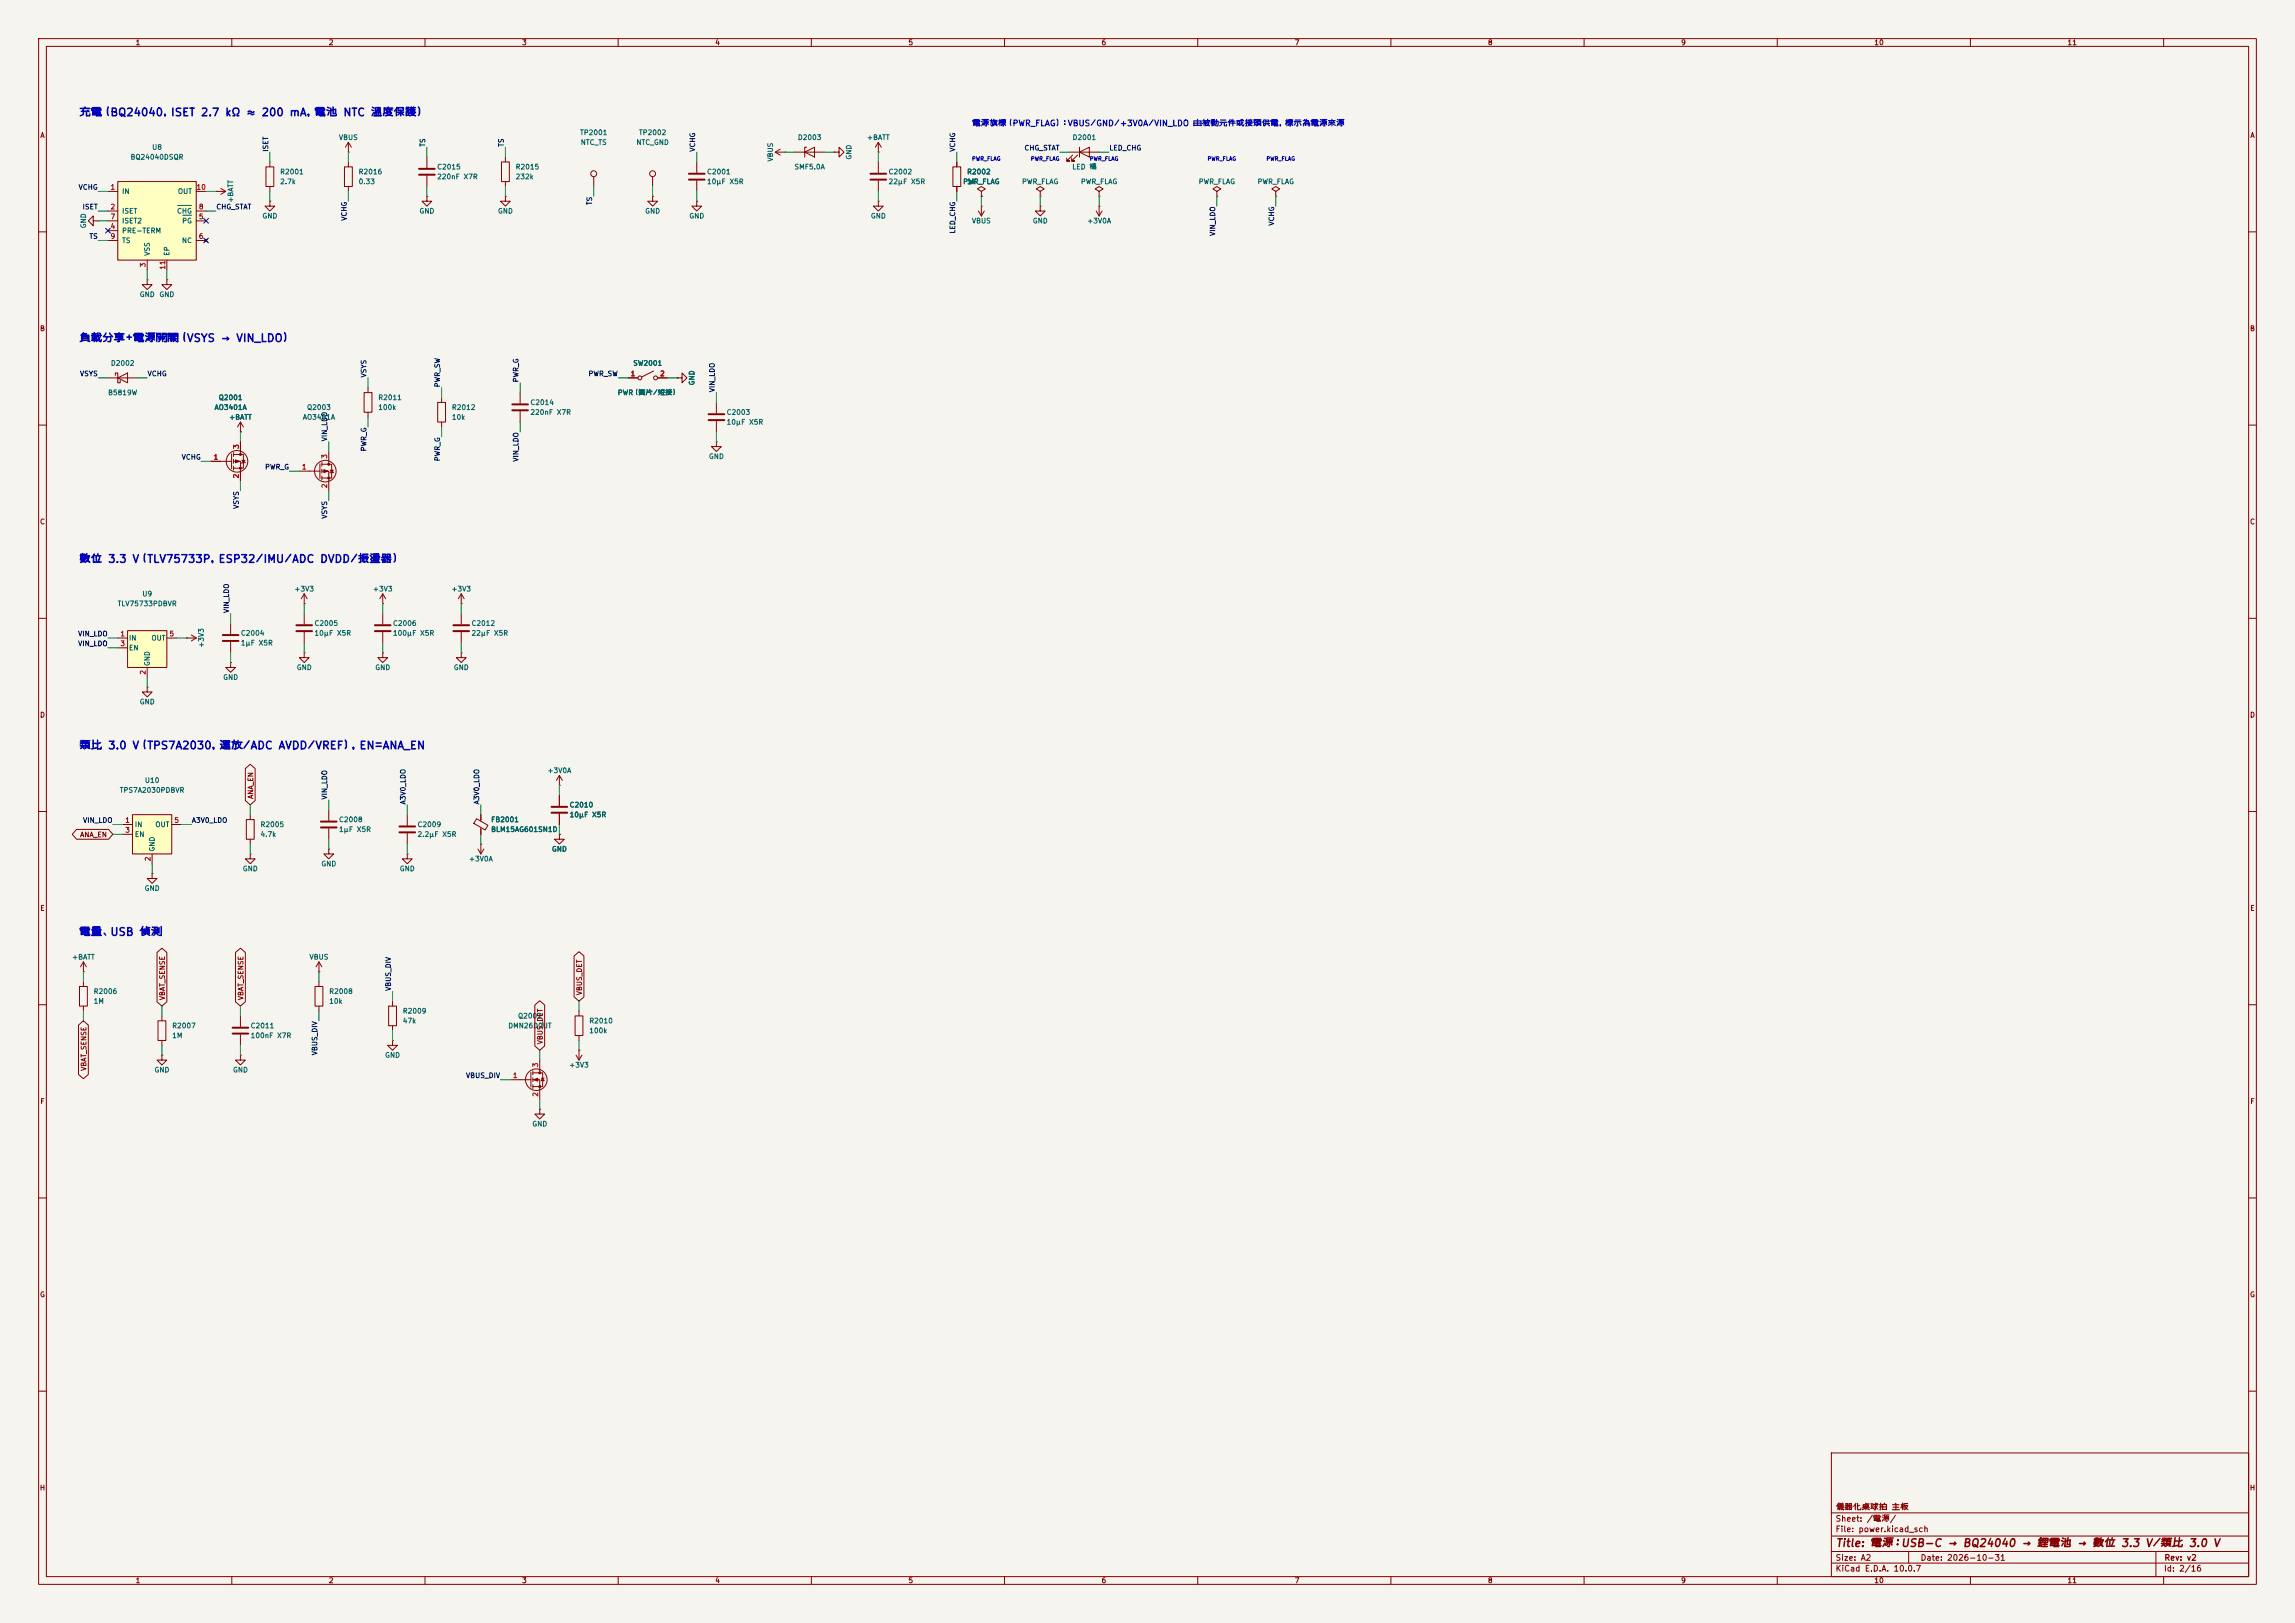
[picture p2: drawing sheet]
<svg xmlns="http://www.w3.org/2000/svg" width="594mm" height="420mm" viewBox="0 0 594 420" stroke-linecap="round" stroke-linejoin="round" font-family="sans-serif">
<defs><g id="words">
<g font-size="2" fill="#0000c2">
<text x="20.4" y="30.6">充電（BQ24040，ISET 2.7 kΩ ≈ 200 mA，電池 NTC 溫度保護）</text>
<text x="20.4" y="89">負載分享＋電源開關（VSYS → VIN_LDO）</text>
<text x="20.4" y="146.1">數位 3.3 V（TLV75733P，ESP32／IMU／ADC DVDD／振盪器）</text>
<text x="20.4" y="194.4">類比 3.0 V（TPS7A2030，運放／ADC AVDD／VREF），EN＝ANA_EN</text>
<text x="20.4" y="242.7">電量、USB 偵測</text>
</g>
<text font-size="2" fill="#840000" x="475" y="400.8">Title: 電源：USB-C → BQ24040 → 鋰電池 → 數位 3.3 V／類比 3.0 V</text>
<text font-size="1.5" fill="#0000c2" x="251.5" y="33">電源旗標（PWR_FLAG）：VBUS／GND／+3V0A／VIN_LDO 由被動元件或接頭供電，標示為電源來源</text>
<g font-size="1.5" fill="#840000">
<text x="475" y="394.1">Sheet: /電源/</text>
<text x="475.1" y="391.1">儀器化桌球拍 主板</text>
<text x="475" y="396.8">File: power.kicad_sch</text>
<text x="475" y="407">KiCad E.D.A. 10.0.7</text>
<text x="475" y="404.2">Size: A2</text>
<text x="497" y="404.2">Date: 2026-10-31</text>
<text x="560" y="407">Id: 2/16</text>
<text x="560.1" y="404.2">Rev: v2</text>
</g>
<g font-size="1.3" fill="#840000">
<text x="35" y="12">1</text>
<text x="85" y="12">2</text>
<text x="135" y="12">3</text>
<text x="185" y="12">4</text>
<text x="235" y="12">5</text>
<text x="285" y="12">6</text>
<text x="335" y="12">7</text>
<text x="385" y="12">8</text>
<text x="435" y="12">9</text>
<text x="485" y="12">10</text>
<text x="535" y="12">11</text>
<text x="10.3" y="36">A</text>
<text x="582.3" y="36">A</text>
<text x="10.2" y="86">B</text>
<text x="582.2" y="86">B</text>
<text x="10.2" y="136">C</text>
<text x="582.2" y="136">C</text>
<text x="10.2" y="186">D</text>
<text x="582.2" y="186">D</text>
<text x="65.8" y="206.9" transform="rotate(-90 65.8 206.9)">ANA_EN</text>
<text x="20.6" y="217">ANA_EN</text>
<text x="10.3" y="236">E</text>
<text x="582.3" y="236">E</text>
<text x="150.9" y="257.7" transform="rotate(-90 150.9 257.7)">VBUS_DET</text>
<text x="43" y="258.9" transform="rotate(-90 43 258.9)">VBAT_SENSE</text>
<text x="63.3" y="258.9" transform="rotate(-90 63.3 258.9)">VBAT_SENSE</text>
<text x="140.8" y="270.4" transform="rotate(-90 140.8 270.4)">VBUS_DET</text>
<text x="22.6" y="277.2" transform="rotate(-90 22.6 277.2)">VBAT_SENSE</text>
<text x="10.3" y="286">F</text>
<text x="582.3" y="286">F</text>
<text x="10.2" y="336">G</text>
<text x="582.2" y="336">G</text>
<text x="10.2" y="386">H</text>
<text x="582.2" y="386">H</text>
<text x="35" y="410">1</text>
<text x="85" y="410">2</text>
<text x="135" y="410">3</text>
<text x="185" y="410">4</text>
<text x="235" y="410">5</text>
<text x="285" y="410">6</text>
<text x="335" y="410">7</text>
<text x="385" y="410">8</text>
<text x="435" y="410">9</text>
<text x="485" y="410">10</text>
<text x="535" y="410">11</text>
</g>
<g font-size="1.3" fill="#006464">
<text x="150" y="35.3">TP2001</text>
<text x="165.2" y="35.3">TP2002</text>
<text x="33.6" y="41.6">BQ24040DSQR</text>
<text x="39.2" y="39.1">U8</text>
<text x="87.6" y="36.5">VBUS</text>
<text x="150.2" y="37.8">NTC_TS</text>
<text x="164.6" y="37.8">NTC_GND</text>
<text x="200.4" y="41.9" transform="rotate(-90 200.4 41.9)">VBUS</text>
<text x="206.4" y="36.5">D2003</text>
<text x="220.7" y="41.4" transform="rotate(-90 220.7 41.4)">GND</text>
<text x="224.3" y="36.5">+BATT</text>
<text x="277.5" y="36.5">D2001</text>
<text x="72.4" y="45.4">R2001</text>
<text x="72.4" y="48">2.7k</text>
<text x="92.7" y="45.4">R2016</text>
<text x="92.7" y="48">0.33</text>
<text x="113" y="44.1">C2015</text>
<text x="113" y="46.7">220nF X7R</text>
<text x="133.3" y="44.1">R2015</text>
<text x="133.3" y="46.7">232k</text>
<text x="182.9" y="45.4">C2001</text>
<text x="182.9" y="48">10µF X5R</text>
<text x="205.5" y="44.1">SMF5.0A</text>
<text x="229.9" y="45.4">C2002</text>
<text x="229.9" y="48">22µF X5R</text>
<text x="249.2" y="48">PWR_FLAG</text>
<text x="250.2" y="45.4">R2002</text>
<text x="250.2" y="48">1k</text>
<text x="264.4" y="48">PWR_FLAG</text>
<text x="277.4" y="44.1">LED 橘</text>
<text x="279.6" y="48">PWR_FLAG</text>
<text x="310.1" y="48">PWR_FLAG</text>
<text x="325.4" y="48">PWR_FLAG</text>
<text x="31.5" y="50.5">IN</text>
<text x="45.9" y="50.5">OUT</text>
<text x="60.7" y="52.6" transform="rotate(-90 60.7 52.6)">+BATT</text>
<text x="22.6" y="59.2" transform="rotate(-90 22.6 59.2)">GND</text>
<text x="31.5" y="55.6">ISET</text>
<text x="31.5" y="58.1">ISET2</text>
<text x="45.7" y="55.6">CHG</text>
<text x="47" y="58.1">PG</text>
<text x="67.8" y="56.8">GND</text>
<text x="108.4" y="55.6">GND</text>
<text x="128.7" y="55.6">GND</text>
<text x="166.8" y="55.6">GND</text>
<text x="178.3" y="56.8">GND</text>
<text x="225.3" y="56.8">GND</text>
<text x="251.4" y="58.1">VBUS</text>
<text x="267.2" y="58.1">GND</text>
<text x="281.3" y="58.1">+3V0A</text>
<text x="31.5" y="60.7">PRE-TERM</text>
<text x="31.5" y="63.2">TS</text>
<text x="47" y="63.2">NC</text>
<text x="39.1" y="66.3" transform="rotate(-90 39.1 66.3)">VSS</text>
<text x="44.1" y="66.3" transform="rotate(-90 44.1 66.3)">EP</text>
<text x="36" y="77.2">GND</text>
<text x="41.1" y="77.2">GND</text>
<text x="28.6" y="94.9">D2002</text>
<text x="163.8" y="94.9">SW2001</text>
<text x="180" y="99.9" transform="rotate(-90 180 99.9)">GND</text>
<text x="27.8" y="102.6">B5819W</text>
<text x="55.4" y="106.4">AO3401A</text>
<text x="56.5" y="103.8">Q2001</text>
<text x="79.3" y="106.4">Q2003</text>
<text x="97.8" y="103.8">R2011</text>
<text x="97.8" y="106.4">100k</text>
<text x="116.8" y="106.4">R2012</text>
<text x="137.1" y="105.1">C2014</text>
<text x="137.1" y="107.6">220nF X7R</text>
<text x="159.8" y="102.6">PWR（簧片／短接）</text>
<text x="187.9" y="107.6">C2003</text>
<text x="59.2" y="108.9">+BATT</text>
<text x="78.3" y="108.9">AO3401A</text>
<text x="116.8" y="108.9">10k</text>
<text x="187.9" y="110.2">10µF X5R</text>
<text x="183.4" y="119.1">GND</text>
<text x="36.7" y="154.6">U9</text>
<text x="76.1" y="153.4">+3V3</text>
<text x="96.4" y="153.4">+3V3</text>
<text x="116.7" y="153.4">+3V3</text>
<text x="30.3" y="157.2">TLV75733PDBVR</text>
<text x="33.2" y="166.1">IN</text>
<text x="39.1" y="166.1">OUT</text>
<text x="53" y="167.8" transform="rotate(-90 53 167.8)">+3V3</text>
<text x="62.2" y="164.8">C2004</text>
<text x="62.2" y="167.3">1µF X5R</text>
<text x="81.3" y="162.3">C2005</text>
<text x="81.3" y="164.8">10µF X5R</text>
<text x="101.6" y="162.3">C2006</text>
<text x="101.6" y="164.8">100µF X5R</text>
<text x="121.9" y="162.3">C2012</text>
<text x="121.9" y="164.8">22µF X5R</text>
<text x="33.2" y="168.6">EN</text>
<text x="39.1" y="172.5" transform="rotate(-90 39.1 172.5)">GND</text>
<text x="76.7" y="173.7">GND</text>
<text x="97" y="173.7">GND</text>
<text x="117.3" y="173.7">GND</text>
<text x="57.6" y="176.2">GND</text>
<text x="36" y="182.6">GND</text>
<text x="37.4" y="202.9">U10</text>
<text x="141.6" y="200.4">+3V0A</text>
<text x="30.9" y="205.4">TPS7A2030PDBVR</text>
<text x="147.3" y="209.2">C2010</text>
<text x="34.8" y="214.3">IN</text>
<text x="40.1" y="214.3">OUT</text>
<text x="67.3" y="214.3">R2005</text>
<text x="87.6" y="213.1">C2008</text>
<text x="87.6" y="215.6">1µF X5R</text>
<text x="107.9" y="214.3">C2009</text>
<text x="127" y="213.1">FB2001</text>
<text x="127" y="215.6">BLM15AG601SN1D</text>
<text x="147.3" y="211.8">10µF X5R</text>
<text x="34.8" y="216.9">EN</text>
<text x="40.3" y="220.5" transform="rotate(-90 40.3 220.5)">GND</text>
<text x="67.3" y="216.9">4.7k</text>
<text x="107.9" y="216.9">2.2µF X5R</text>
<text x="142.7" y="220.7">GND</text>
<text x="62.7" y="225.8">GND</text>
<text x="83" y="224.5">GND</text>
<text x="103.3" y="225.8">GND</text>
<text x="121.2" y="223.2">+3V0A</text>
<text x="37.3" y="230.8">GND</text>
<text x="18.5" y="248.6">+BATT</text>
<text x="80" y="248.6">VBUS</text>
<text x="24.1" y="257.5">R2006</text>
<text x="85.1" y="257.5">R2008</text>
<text x="24.1" y="260">1M</text>
<text x="85.1" y="260">10k</text>
<text x="104.1" y="262.6">R2009</text>
<text x="133.9" y="263.9">Q2002</text>
<text x="44.4" y="266.4">R2007</text>
<text x="44.4" y="268.9">1M</text>
<text x="64.8" y="266.4">C2011</text>
<text x="64.8" y="268.9">100nF X7R</text>
<text x="104.1" y="265.1">47k</text>
<text x="131.4" y="266.4">DMN26D0UT</text>
<text x="152.4" y="265.1">R2010</text>
<text x="152.4" y="267.7">100k</text>
<text x="99.5" y="274">GND</text>
<text x="39.8" y="277.8">GND</text>
<text x="60.2" y="277.8">GND</text>
<text x="147.2" y="276.6">+3V3</text>
<text x="137.6" y="291.8">GND</text>
</g>
<g font-size="1.3" fill="#0f0f0f">
<text x="69.7" y="39.4" transform="rotate(-90 69.7 39.4)">ISET</text>
<text x="110.4" y="38.1" transform="rotate(-90 110.4 38.1)">TS</text>
<text x="130.7" y="38.1" transform="rotate(-90 130.7 38.1)">TS</text>
<text x="180.2" y="39.4" transform="rotate(-90 180.2 39.4)">VCHG</text>
<text x="247.5" y="39.4" transform="rotate(-90 247.5 39.4)">VCHG</text>
<text x="265" y="39.2">CHG_STAT</text>
<text x="287" y="39.2">LED_CHG</text>
<text x="20.2" y="49.4">VCHG</text>
<text x="153.5" y="53.2" transform="rotate(-90 153.5 53.2)">TS</text>
<text x="21.2" y="54.5">ISET</text>
<text x="55.9" y="54.5">CHG_STAT</text>
<text x="90" y="57.3" transform="rotate(-90 90 57.3)">VCHG</text>
<text x="330.1" y="58.5" transform="rotate(-90 330.1 58.5)">VCHG</text>
<text x="23" y="62.1">TS</text>
<text x="247.5" y="60.6" transform="rotate(-90 247.5 60.6)">LED_CHG</text>
<text x="314.8" y="61.2" transform="rotate(-90 314.8 61.2)">VIN_LDO</text>
<text x="20.6" y="97.7">VSYS</text>
<text x="38.1" y="97.7">VCHG</text>
<text x="95.1" y="97.8" transform="rotate(-90 95.1 97.8)">VSYS</text>
<text x="114.2" y="100.4" transform="rotate(-90 114.2 100.4)">PWR_SW</text>
<text x="134.5" y="99.1" transform="rotate(-90 134.5 99.1)">PWR_G</text>
<text x="152.2" y="97.7">PWR_SW</text>
<text x="185.3" y="101.6" transform="rotate(-90 185.3 101.6)">VIN_LDO</text>
<text x="46.9" y="119.3">VCHG</text>
<text x="85" y="114.3" transform="rotate(-90 85 114.3)">VIN_LDO</text>
<text x="95.1" y="116.9" transform="rotate(-90 95.1 116.9)">PWR_G</text>
<text x="114.2" y="119.5" transform="rotate(-90 114.2 119.5)">PWR_G</text>
<text x="134.5" y="119.6" transform="rotate(-90 134.5 119.6)">VIN_LDO</text>
<text x="68.5" y="121.8">PWR_G</text>
<text x="62.1" y="131.8" transform="rotate(-90 62.1 131.8)">VSYS</text>
<text x="85" y="134.4" transform="rotate(-90 85 134.4)">VSYS</text>
<text x="59.6" y="158.8" transform="rotate(-90 59.6 158.8)">VIN_LDO</text>
<text x="20.1" y="167.5">VIN_LDO</text>
<text x="20.1" y="165">VIN_LDO</text>
<text x="85" y="207" transform="rotate(-90 85 207)">VIN_LDO</text>
<text x="105.3" y="208.3" transform="rotate(-90 105.3 208.3)">A3V0_LDO</text>
<text x="124.3" y="208.3" transform="rotate(-90 124.3 208.3)">A3V0_LDO</text>
<text x="21.4" y="213.2">VIN_LDO</text>
<text x="49.5" y="213.2">A3V0_LDO</text>
<text x="101.5" y="256.6" transform="rotate(-90 101.5 256.6)">VBUS_DIV</text>
<text x="82.4" y="273.2" transform="rotate(-90 82.4 273.2)">VBUS_DIV</text>
<text x="120.5" y="279.3">VBUS_DIV</text>
</g>
<g font-size="1.3" fill="#a90000">
<text x="28.5" y="49.4">1</text>
<text x="50.7" y="49.4">10</text>
<text x="28.5" y="54.5">2</text>
<text x="28.5" y="59.6">4</text>
<text x="28.5" y="57">7</text>
<text x="51.3" y="57">5</text>
<text x="51.3" y="54.5">8</text>
<text x="28.5" y="62.1">9</text>
<text x="51.3" y="62.1">6</text>
<text x="38" y="69.3" transform="rotate(-90 38 69.3)">3</text>
<text x="43" y="69.9" transform="rotate(-90 43 69.9)">11</text>
<text x="163.1" y="97.7">1</text>
<text x="170.7" y="97.7">2</text>
<text x="55.1" y="119.2">1</text>
<text x="62.1" y="116.3" transform="rotate(-90 62.1 116.3)">3</text>
<text x="85" y="118.8" transform="rotate(-90 85 118.8)">3</text>
<text x="62.1" y="123.9" transform="rotate(-90 62.1 123.9)">2</text>
<text x="78" y="121.8">1</text>
<text x="85" y="126.5" transform="rotate(-90 85 126.5)">2</text>
<text x="31" y="165">1</text>
<text x="31" y="167.5">3</text>
<text x="43.7" y="165">5</text>
<text x="38" y="174.7" transform="rotate(-90 38 174.7)">2</text>
<text x="32.3" y="213.2">1</text>
<text x="32.3" y="215.8">3</text>
<text x="45" y="213.2">5</text>
<text x="39.2" y="223" transform="rotate(-90 39.2 223)">2</text>
<text x="132.6" y="279.3">1</text>
<text x="139.6" y="276.3" transform="rotate(-90 139.6 276.3)">3</text>
<text x="139.6" y="283.9" transform="rotate(-90 139.6 283.9)">2</text>
</g>
<g font-size="1" fill="#0000c2">
<text x="251.5" y="41.8">PWR_FLAG</text>
<text x="266.7" y="41.8">PWR_FLAG</text>
<text x="281.9" y="41.8">PWR_FLAG</text>
<text x="312.4" y="41.8">PWR_FLAG</text>
<text x="327.7" y="41.8">PWR_FLAG</text>
</g>
</g></defs>
<path d="M0 0h594v420h-594z" fill="#f5f4ef" stroke="#f5f4ef" stroke-width=".26"/>
<g fill="none" stroke="#840000" stroke-width=".26">
<path d="M10 10h574v400h-574zM12 12h570v396h-570zM60 10v2M110 10v2M160 10v2M210 10v2M260 10v2M310 10v2M360 10v2M410 10v2M460 10v2M510 10v2"/>
<path d="M560 10v2M276.9 39.4h7.6M279.4 39.4l2.5-1.3v2.5zM279.4 38.1v2.5M68.8 43.2h2.1v5.1h-2.1zM69.8 52.1v1.2h1.3l-1.3 1.3-1.2-1.3h1.2M69.8 52.1h.1M69.8 41.9v1.3M69.8 48.3v1.2M110.5 50.8v1.3h1.3l-1.3 1.2-1.3-1.2h1.3M110.5 50.8h.1M110.5 40.6v2.8"/>
<path d="M110.5 45.5v2.8M129.8 41.9h2v5.1h-2zM130.8 50.8v1.3h1.3l-1.3 1.2-1.3-1.2h1.3M130.8 50.8h.1M130.8 40.6v1.3M130.8 47v1.3M253.2 54.6l.8 1.3M254 53.3h.1M254 53.3v2.6M254.8 54.6l-.8 1.3M269.2 49.5l1.1-.6-1.1-.6-1 .6 1 .6v1.3M269.2 50.8h.1"/>
<path d="M269.2 53.3v1.3h1.3l-1.3 1.3-1.2-1.3h1.2M269.2 53.3h.1M277.6 40.1l-1.5 1.6h.8h-.8v-.8M278.9 40.1l-1.5 1.6h.7h-.7v-.8M283.7 54.6l.8 1.3M284.5 53.3h.1M284.5 49.5l1-.6-1-.6-1 .6 1 .6v1.3M284.5 50.8h.1M284.5 53.3v2.6M285.2 54.6l-.7 1.3M10 60h2M582 60h2"/>
<path d="M10 110h2M582 110h2M99.1 156.2h.1M99.1 153.7v2.5M99.1 158.8v2.7M99.1 153.7l-.8 1.2M99.1 153.7l.7 1.2M119.4 156.2h.1M119.4 153.7l-.8 1.2M119.4 153.7l.7 1.2M119.4 153.7v2.5M119.4 158.8v2.7"/>
<path d="M10 160h2M48.3 165.1h.1M48.3 165.1h2.5M49.5 164.3l1.3 .8M50.8 165.1l-1.3 .8M59.7 171.5v1.2h1.3l-1.3 1.3-1.3-1.3h1.3M59.7 171.5h.1M59.7 161.3v2.8M59.7 166.1v2.8M99.1 168.9v1.3h1.2l-1.2 1.3-1.3-1.3h1.3M99.1 168.9h.1M99.1 163.6v2.8"/>
<path d="M119.4 168.9v1.3h1.2l-1.2 1.3-1.3-1.3h1.3M119.4 168.9h.1M119.4 163.6v2.8M582 160h2M10 210h2M582 210h2M10 260h2M582 260h2M10 310h2M582 310h2M10 360h2M474 376h108v32h-108z"/>
<path d="M582 360h2M474 397.5h108M474 391.5h108M60 408v2M110 408v2M160 408v2M210 408v2M260 408v2M310 408v2M360 408v2M410 408v2M460 408v2"/>
<path d="M474 404.5h108M474 401.5h108M494 401.5v3M510 408v2M558 401.5v6.5M560 408v2"/>
</g>
<path d="M108.5 43.7h4M108.5 45.2h4M57.7 164.3h4M57.7 165.9h4M97 161.8h4.1M97 163.3h4.1M117.3 161.8h4.1M117.3 163.3h4.1" fill="none" stroke="#840000" stroke-width=".51"/>
<path d="M33 163.2h10.2v9.5h-10.2z" fill="#ffffc2"/>
<g fill="none" stroke="#840000" stroke-width=".26">
<path d="M200.7 39.4h2.5M200.7 39.4l1.2 .7M201.9 38.6l-1.2 .8M203.2 39.4h.1M205.7 39.4h7.7M208.3 39.4l2.5-1.3v2.5zM208.8 38.1h-.5v2.5M215.9 39.4h1.3v-1.3l1.2 1.3-1.2 1.2v-1.2M215.9 39.4h.1M153.7 45.7v2.6M168.9 50.8v1.3h1.3l-1.3 1.2-1.3-1.2h1.3M168.9 50.8h.1"/>
<path d="M168.9 45.7v2.6M180.3 52.1v1.2h1.3l-1.3 1.3-1.2-1.3h1.2M180.3 52.1h.1M180.3 41.9v2.8M180.3 46.7v2.8M27.9 97.8h7.7M29.8 97.2v-.7h.7v2.6h.6v-.7M30.5 97.8l2.5-1.3v2.6zM162.6 97.8h2.5M169.2 96l-3.1 1.5M170.2 97.8h2.5M175.3 97.8h1.2v-1.3l1.3 1.3-1.3 1.3v-1.3"/>
<path d="M175.3 97.8h.1M54.6 119.4h5.3M59.9 117.5v3.8M60.5 117.6h2.5v3.6h-2.5M60.5 119.4h1.7v5.1M60.5 117.1v1M60.5 118.9v1M62.2 111.8h.1M62.2 109.2v2.6M62.2 114.3v3.3M62.2 109.2l-.7 1.3M62.2 109.2l.8 1.3"/>
<path d="M62.6 119.1h.8l-.4 .7zM63.5 119.6l-1 .3M83.3 119.6v1.1M85.1 116.8v3.3M94.2 101.6h2.1v5.1h-2.1zM95.2 100.3v1.3M95.2 106.7v1.3M113.3 104.1h2v5.1h-2zM114.3 102.9v1.2M114.3 109.2v1.3M134.6 101.6v2.8M134.6 106.4v2.8"/>
<path d="M185.4 114.3v1.3h1.3l-1.3 1.2-1.3-1.2h1.3M185.4 114.3h.1M185.4 104.1v2.8M185.4 109v2.8M60.5 120.7v1M77.5 121.9h5.3M82.8 120v3.8M83.3 120.1h2.6v3.6h-2.6M83.3 121.9h1.8v5.1M83.3 121.4v1M83.3 123.2v1M85.5 121.7h.7l-.3 .6z"/>
<path d="M86.4 122.2l-1.1 .2M78.7 156.2h.1M78.7 153.7v2.5M78.7 158.8v2.7M78.7 153.7l-.7 1.2M78.7 153.7l.8 1.2M30.5 165.1h2.5M30.5 167.6h2.5M33 163.2h10.2v9.5h-10.2zM38.1 177.8v1.3h1.3l-1.3 1.2-1.3-1.2h1.3M38.1 177.8h.1M38.1 172.7v2.6"/>
<path d="M43.2 165.1h2.5M78.7 168.9v1.3h1.3l-1.3 1.3-1.2-1.3h1.2M78.7 168.9h.1M78.7 163.6v2.8M85.1 219.7v1.3h1.3l-1.3 1.3-1.3-1.3h1.3M85.1 219.7h.1M85.1 209.6v2.7M85.1 214.4v2.8M105.4 210.8v2.8M105.4 215.6v2.8M123.3 211.9l3 1.7-.7 1.2-3-1.7zM123.7 219.7l.8 1.3"/>
<path d="M124.5 218.4h.1M124.5 210.8v1.7M124.5 214.1v1.8M124.5 218.4v2.6M125.2 219.7l-.7 1.3M144.8 203.2h.1M144.8 215.9v1.3h1.2l-1.2 1.2-1.3-1.2h1.3M144.8 215.9h.1M144.8 200.7l-.8 1.2M144.8 200.7l.7 1.2M144.8 200.7v2.5M144.8 205.7v2.8"/>
<path d="M144.8 210.6v2.8M39.4 226.1v1.2h1.2l-1.2 1.3-1.3-1.3h1.3M39.4 226.1h.1M105.4 221v1.3h1.3l-1.3 1.2-1.3-1.2h1.3M105.4 221h.1M81.5 255.3h2.1v5.1h-2.1zM82.5 254v1.3M101.6 259.1v1.3M82.5 260.4v1.2M100.6 260.4h2v5h-2zM101.6 269.2v1.3h1.3l-1.3 1.3-1.3-1.3h1.3M101.6 269.2h.1"/>
<path d="M101.6 265.4v1.3M132.1 279.4h5.3M137.4 277.5v3.8M137.9 277.6h2.6v3.6h-2.6M137.9 279.4h1.8v5.1M137.9 277.1v1M137.9 278.9v1M139.7 274.3v3.3M140.1 279h.7M140.5 279l.3 .7h-.7zM148.8 262.9h2.1v5.1h-2.1zM149.1 273.1l.8 1.2"/>
<path d="M149.9 271.8h.1M149.9 261.6v1.3M149.9 268v1.2M149.9 271.8v2.5M150.6 273.1l-.7 1.2M137.9 280.7v1M139.7 287v1.3h1.3l-1.3 1.3-1.3-1.3h1.3M139.7 287h.1"/>
<circle cx="153.7" cy="45" r=".76"/>
<circle cx="168.9" cy="45" r=".76"/>
<circle cx="165.6" cy="97.8" r=".51"/>
<circle cx="169.7" cy="97.8" r=".51"/>
<circle cx="61.3" cy="119.4" r="2.79"/>
<circle cx="84.2" cy="121.9" r="2.79"/>
<circle cx="138.8" cy="279.4" r="2.79"/>
</g>
<g fill="none" stroke="#840000" stroke-width=".51">
<path d="M178.3 45h4.1M178.3 46.5h4.1M132.6 104.6h4.1M132.6 106.2h4.1M183.4 107.2h4.1M183.4 108.7h4.1M76.7 161.8h4.1M76.7 163.3h4.1M83.1 212.6h4M83.1 214.1h4M103.4 213.9h4M103.4 215.4h4"/>
<path d="M142.7 208.8h4.1M142.7 210.3h4.1"/>
</g>
<g fill="#840000" stroke="#840000" stroke-width=".26">
<path d="M138.2 279.4l1-.4v.8z"/>
<path d="M61 119l1 .4-1 .4z"/>
<path d="M83.8 121.5l1 .4-1 .4z"/>
<circle cx="139.7" cy="277.6" r=".25"/>
<circle cx="139.7" cy="281.2" r=".25"/>
<circle cx="62.2" cy="117.6" r=".25"/>
<circle cx="62.2" cy="121.2" r=".25"/>
<circle cx="85.1" cy="120.1" r=".25"/>
<circle cx="85.1" cy="123.7" r=".25"/>
</g>
<path d="M34.3 210.8h10.1v10.2h-10.1z" fill="#ffffc2"/>
<g fill="none" stroke="#840000" stroke-width=".26">
<path d="M31.7 213.4h2.6M31.7 215.9h2.6M34.3 210.8h10.1v10.2h-10.1zM44.4 213.4h2.6M63.8 212.1h2v5.1h-2zM64.8 210.8v1.3M64.8 217.2v1.2M39.4 221v2.5M64.8 221v1.3h1.2l-1.2 1.2-1.3-1.2h1.3M64.8 221h.1M20.6 255.3h2v5.1h-2zM21.6 251.5h.1"/>
<path d="M21.6 248.9l-.8 1.3M21.6 248.9l.8 1.3M21.6 248.9v2.6M21.6 254v1.3M21.6 260.4v1.2M40.9 264.2h2v5h-2zM41.9 273.1v1.2h1.3l-1.3 1.3-1.3-1.3h1.3M41.9 273.1h.1M41.9 262.9v1.3M41.9 269.2v1.3"/>
</g>
<path d="M30.5 47h20.3v20.3h-20.3z" fill="#ffffc2"/>
<g fill="none" stroke="#840000" stroke-width=".26">
<path d="M90.2 39.4h.1M90.2 36.8l-.8 1.3M90.2 36.8l.7 1.3M90.2 36.8v2.6M227.3 39.4h.1M227.3 36.8l-.7 1.3M227.3 36.8l.8 1.3M227.3 36.8v2.6M24.1 57.2v-1.3l-1.2 1.3 1.2 1.2v-1.2h1.3M25.4 57.2h.1M27.9 49.5h2.6M27.9 54.6h2.6"/>
<path d="M27.9 59.7h2.6M27.9 57.2h2.6M30.5 47h20.3v20.3h-20.3zM50.8 49.5h2.5M50.8 54.6h2.5M50.8 57.2h2.5M55.9 49.5h.1M55.9 49.5h2.5M57.1 48.8l1.3 .7M58.4 49.5l-1.3 .8M89.2 43.2h2v5.1h-2zM90.2 41.9v1.3"/>
<path d="M90.2 48.3v1.2M227.3 52.1v1.2h1.3l-1.3 1.3-1.2-1.3h1.2M227.3 52.1h.1M227.3 41.9v2.8M227.3 46.7v2.8M246.6 43.2h2.1v5.1h-2.1zM247.6 41.9v1.3M247.6 48.3v1.2M254 49.5l1-.6-1-.6-1 .6 1 .6v1.3M254 50.8h.1M315 49.5l1-.6-1-.6-1.1 .6 1.1 .6v1.3M315 50.8h.1"/>
<path d="M330.2 49.5l1-.6-1-.6-1 .6 1 .6v1.3M330.2 50.8h.1M27.9 62.2h2.6M38.1 72.4v1.3h1.3l-1.3 1.2-1.3-1.2h1.3M38.1 72.4h.1M38.1 67.3v2.6M43.2 72.4v1.3h1.2l-1.2 1.2-1.3-1.2h1.3M43.2 72.4h.1M43.2 67.3v2.6M50.8 62.2h2.5M53 61.8l.7 .8M53.7 61.8l-.7 .8"/>
<path d="M162.6 97.8h2.5M170.2 97.8h2.5M175.3 97.8h.1M54.6 119.4h2.5M62.2 111.8h.1M62.2 114.3v2.5M62.2 121.9v2.6M63.5 198.9l1.3-1.1 1.2 1.1v8.3l-1.2 1.1-1.3-1.1zM19.8 214.6h8.3l1.1 1.3-1.1 1.3h-8.3l-1.1-1.3zM124.5 210.8v1.3M124.5 214.6v1.3M144.8 215.9h.1"/>
<path d="M144.8 205.7v2.8M144.8 210.6v2.8M40.6 246.5l1.3-1.1 1.3 1.1v12.7l-1.3 1.2-1.3-1.2zM61 246.5l1.2-1.1 1.3 1.1v12.7l-1.3 1.2-1.2-1.2zM82.5 251.5h.1M82.5 248.9l-.7 1.3M82.5 248.9l.8 1.3M82.5 248.9v2.6M148.6 247.4l1.3-1.1 1.2 1.1v10.6l-1.2 1.1-1.3-1.1zM20.3 265.3l1.3-1.1 1.3 1.1v12.7l-1.3 1.1-1.3-1.1zM62.2 273.1v1.2h1.3l-1.3 1.3-1.2-1.3h1.2M62.2 273.1h.1"/>
<path d="M62.2 262.9v2.8M62.2 267.7v2.8M138.4 260.1l1.3-1.1 1.3 1.1v10.6l-1.3 1.1-1.3-1.1z"/>
</g>
<path d="M45.9 53.2h3.7M47.3 55.7h2.3" fill="none" stroke="#006464" stroke-width=".26"/>
<path d="M225.3 45h4.1M225.3 46.5h4.1M60.2 265.9h4.1M60.2 267.5h4.1" fill="none" stroke="#840000" stroke-width=".51"/>
<g fill="none" stroke="#009600" stroke-width=".26">
<path d="M69.8 39.4v2.5M90.2 39.4v2.5M110.5 38.1v2.5M130.8 38.1v2.5M180.3 39.4v2.5M203.2 39.4h2.5M213.4 39.4h2.5M227.3 39.4v2.5M247.6 39.4v2.5M274.3 39.4h2.6M284.5 39.4h2.5M25.4 49.5h2.5"/>
<path d="M25.4 54.6h2.5M25.4 57.2h2.5M53.3 49.5h2.6M53.3 54.6h2.6M69.8 49.5v2.6M90.2 49.5v2.6M110.5 48.3v2.5M130.8 48.3v2.5M153.7 48.3v2.5M168.9 48.3v2.5M180.3 49.5v2.6M227.3 49.5v2.6"/>
<path d="M247.6 49.5v2.6M254 50.8v2.5M269.2 50.8v2.5M284.5 50.8v2.5M315 50.8v2.5M330.2 50.8v2.5M25.4 62.2h2.5M38.1 69.9v2.5M43.2 69.9v2.5M25.4 97.8h2.5M35.6 97.8h2.5M95.2 97.8v2.5"/>
<path d="M134.6 99.1v2.5M160 97.8h2.6M172.7 97.8h2.6M52.1 119.4h2.5M62.2 111.8v2.5M85.1 114.3v2.5M95.2 108v2.5M114.3 100.3v2.6M114.3 110.5v2.5M134.6 109.2v2.6M185.4 101.6v2.5M185.4 111.8v2.5"/>
<path d="M62.2 124.5v2.5M74.9 121.9h2.6M85.1 127v2.5M59.7 158.8v2.5M78.7 156.2v2.6M99.1 156.2v2.6M119.4 156.2v2.6M27.9 165.1h2.6M27.9 167.6h2.6M38.1 175.3v2.5M45.7 165.1h2.6M59.7 168.9v2.6"/>
<path d="M78.7 166.4v2.5M99.1 166.4v2.5M119.4 166.4v2.5M29.2 213.4h2.5M29.2 215.9h2.5M47 213.4h2.5M64.8 208.3v2.5M64.8 218.4v2.6M85.1 207v2.6M85.1 217.2v2.5M105.4 208.3v2.5M105.4 218.4v2.6"/>
<path d="M124.5 208.3v2.5M124.5 215.9v2.5M144.8 203.2v2.5M144.8 213.4v2.5M39.4 223.5v2.6M21.6 251.5v2.5M82.5 251.5v2.5M101.6 256.5v2.6M149.9 259.1v2.5M21.6 261.6v2.6M41.9 260.4v2.5M41.9 270.5v2.6"/>
<path d="M62.2 260.4v2.5M62.2 270.5v2.6M82.5 261.6v2.6M101.6 266.7v2.5M129.5 279.4h2.6M139.7 271.8v2.5M149.9 269.2v2.6M139.7 284.5v2.5"/>
</g>
<path d="M27.3 59.1l1.2 1.2M28.5 59.1l-1.2 1.2M52.7 56.5l1.2 1.3M53.9 56.5l-1.2 1.3M52.7 61.6l1.2 1.2M53.9 61.6l-1.2 1.2" fill="none" stroke="#000084" stroke-width=".26"/>
<use href="#words"/>
</svg>
